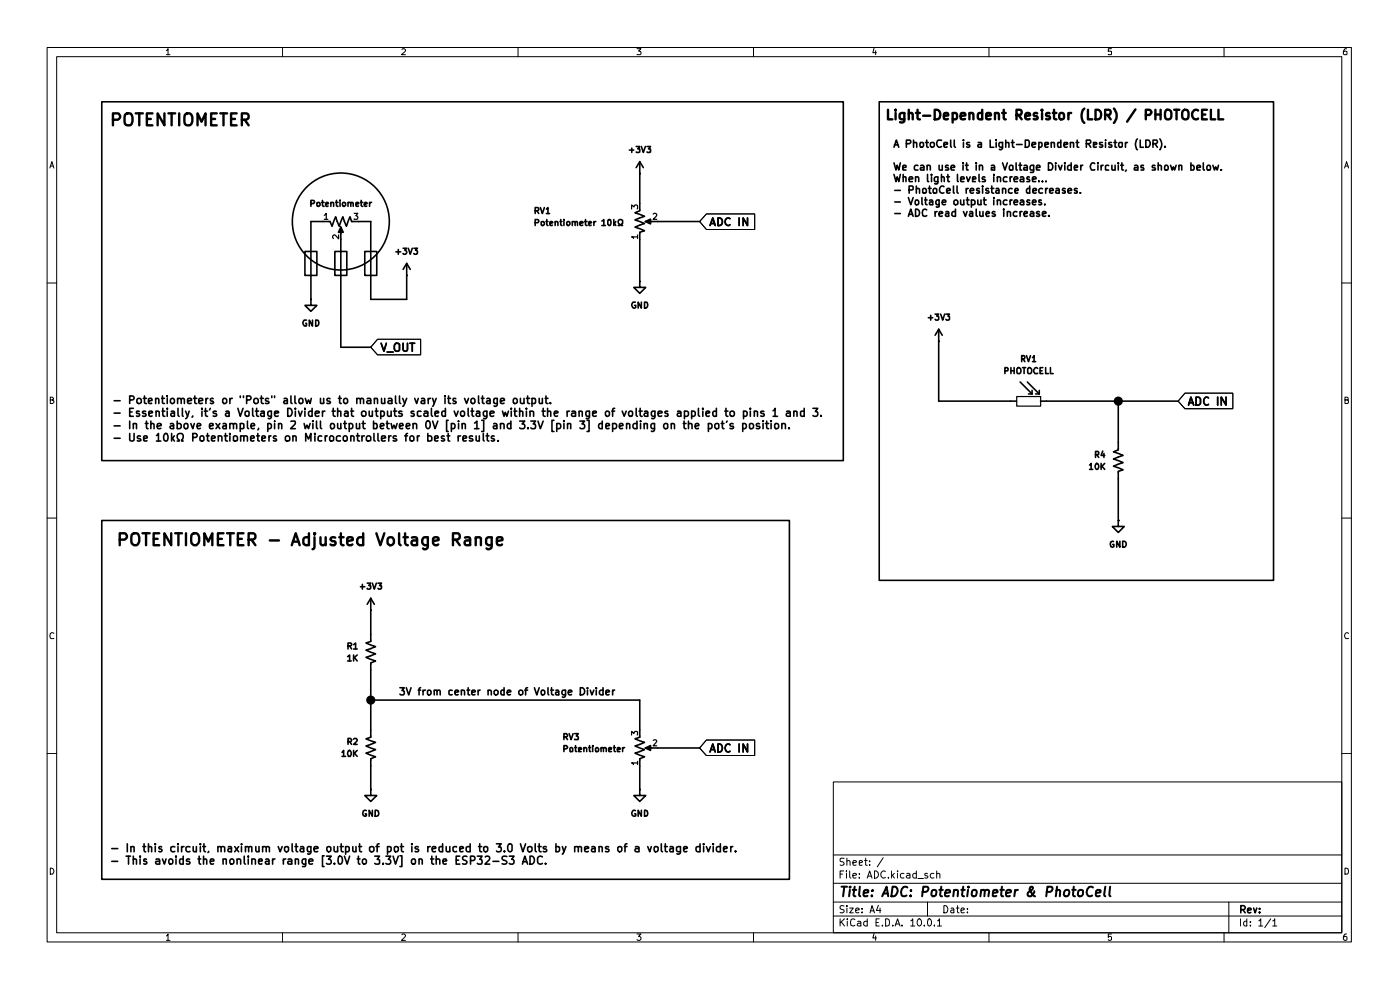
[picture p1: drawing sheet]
<svg xmlns="http://www.w3.org/2000/svg" width="297mm" height="210mm" viewBox="0 0 297 210" stroke-linecap="round" stroke-linejoin="round" font-family="sans-serif">
<g fill="none" stroke="#000" stroke-width=".21">
<path d="M10 10.1h276.7v189.7h-276.7zM12 12h272.6v185.9h-272.6zM35.3 10.8l.3-.5v1.3M35.3 11.6h.8M59.9 10.1v1.9M85.3 10.5l.1-.2h.4l.2 .5-.8 .8h.8M109.9 10.1v1.9M135.1 10.3h.9l-.5 .5 .4 .1 .1 .5-.2 .2-.7-.1M159.9 10.1v1.9M185.4 10.2l-.2 1h.7M185.8 10.8v.8M209.8 10.1v1.9"/>
<path d="M235.8 10.3h-.7v.6h.7v.6h-.7M259.7 10.1v1.9M285.7 10.3l-.5 .1-.1 .3-.1 .7 .2 .2 .5-.1v-.6l-.5-.1-.2 .3M10.6 35.6l.4-1.3 .4 1.3M10.7 35.2h.6M285.2 35.6l.5-1.3 .4 1.3M285.4 35.2h.6M149.9 45.4h10.2v3.3h-10.2l-1.5-1.7zM10 60h2M80.1 72h9.1v3.3h-9.1l-1.4-1.6zM284.6 60h2.1M10.7 84.8h.5l.1-.3-.2-.3h-.4v1.4h.5l.2-.3v-.2l-.3-.3"/>
<path d="M251.4 83.4h10.1v3.3h-10.1l-1.5-1.6zM285.3 84.8h.6l.1-.4-.7-.2v1.4h.5l.2-.1 .1-.4-.4-.3M10 109.9h2M284.6 109.9h2.1M11.4 134.4l-.2-.2-.5 .2-.1 .4 .2 .7 .6-.1M286.1 134.4a.58 .58 0 0 0-.8 .1 .58 .58 0 0 0 .1 .8l.1 .2 .6-.1M10 159.9h2M149.9 157h10.2v3.3h-10.2l-1.5-1.6zM284.6 159.9h2.1M176.8 165.9h107.8v32h-107.8zM10.7 184.1a.71 .71 0 0 1 .7 .5 .71 .71 0 0 1-.2 .8h-.5zM35.3 198.5l.3-.4v1.4"/>
<path d="M35.3 199.5h.8M59.9 197.9v1.9M85.3 198.3l.1-.2h.4l.2 .4-.8 1h.8M109.9 197.9v1.9M135.1 198.1h.9l-.5 .5h.2l.3 .3v.3l-.3 .3h-.4l-.2-.2M159.9 197.9v1.9M176.8 194.3h107.8M176.8 191.3h107.8M176.8 187.4h107.8M176.8 181.4h107.8M178.2 194.9v1.5M178.2 185.4h.5"/>
<path d="M178.5 195.6l.7 .8M179 184.7h-.8v1.6M179.1 192.2a.64 .64 0 0 0-.9 .1v.4l.7 .3 .2 .4a.6 .6 0 0 1-.9 .1M179.1 182.1a.64 .64 0 0 0-.9 .1v.4l.7 .3 .2 .4a.6 .6 0 0 1-.9 .2M179.2 194.9l-1 .8M179.6 184.7v.2M179.6 185.3v1M179.7 192.1v.2M179.7 182.7v-.1a.36 .36 0 0 1 .6 .2v.8M179.7 182v1.6M179.7 192.6v1M179.7 194.9v.2"/>
<path d="M179.7 195.4v1M180.3 192.6h.7l-.7 1h.7M180.3 184.7v1.3l.2 .3M180.9 185.8l.8-.2-.1-.3h-.4l-.3 .1 .1 .8h.6M180.9 183l.8-.1-.1-.3-.4-.1-.3 .3 .1 .7h.6M181.4 195.1a.59 .59 0 0 0-.8-.1 .59 .59 0 0 0-.2 .7l.1 .6 .4 .1 .5-.1M181.5 193.1l.8-.1-.1-.3-.4-.1-.3 .3v.6l.3 .1 .4-.1M181.9 195.5h.6l.1 .9M182.3 186.1v.2M182.3 185.3v.1M182.3 183l.7-.1-.2-.4-.5 .1v.9h.6M182.6 195.7l-.5 .1-.2 .3 .2 .3 .5-.1"/>
<path d="M182.9 193.5v.1M182.9 192.7v.2M183.4 182.5h.6M183.6 182v1.5l.4 .1M184 195.5h-.6l-.2 .7a.52 .52 0 0 0 .8 .1M184 186.3l.5-1.6 .5 1.6M184 194.9v1.5M184.1 185.8h.7M184.5 183.4v.2M184.5 182.6v.2M184.6 193.6l.4-1.5 .5 1.5M184.7 193.2h.7"/>
<path d="M185.4 198l-.2 1h.7M185.5 184.7a.77 .77 0 0 1 .9 .8 .77 .77 0 0 1-.9 .8zM185.8 198.5v1M185.8 195.7h.6M186.4 192l-.5 1.1h1M186.5 194.9h-.7v1.5h.7M186.7 192.6v1M187.2 196.3v.1M187.4 181.9l-1.3 2M187.8 184.9v-.1a.71 .71 0 0 0-.9 .7 .71 .71 0 0 0 .9 .7v-.1M187.9 194.9h.3a.89 .89 0 0 1 .3 1.4l-.6 .1zM188.5 186.1v.2"/>
<path d="M189.1 184.7v1.6M189.3 185.7l.4 .6M189.4 196.3v.1M189.7 185.3l-.6 .5M189.9 196.4l.5-1.5 .5 1.5M190 196h.8M190.4 184.7v.2M190.4 185.3v1M191.3 196.3v.1M191.8 185.3a.52 .52 0 0 0-.8 .2l.2 .7h.6M192.4 185.3h.4l.2 .1v.9M193 185.6l-.5 .1-.2 .2 .2 .4 .5-.1"/>
<path d="M193.2 195.3l.4-.4v1.5M193.2 196.4h.9M194.4 185.3a.52 .52 0 0 0-.8 .2l.2 .7h.6M194.4 184.7v1.6M194.7 195.1l.3-.2a.82 .82 0 0 1 .5 .8 .82 .82 0 0 1-.5 .7 .93 .93 0 0 1-.3-1.3zM194.7 186.4h1.2M196.1 196.3v.1M196.8 185.3h-.5l-.1 .1 .1 .4 .5 .1v.3h-.6M196.8 191.3v3M196.8 195.1l.3-.2a.82 .82 0 0 1 .5 .8 .82 .82 0 0 1-.5 .7l-.3-.1v-.5zM198.1 185.3a.52 .52 0 0 0-.7 .2l.1 .7h.6M198.2 196.3v.1"/>
<path d="M198.7 185.4l.3-.1 .4 .1v.9M198.7 184.7v1.6M198.9 195.3h.2l.2-.4v1.5M198.9 196.4h.8M200.2 192.1a.77 .77 0 0 1 .9 .8 .77 .77 0 0 1-.9 .7zM201.8 192.7h.5l.1 .9M202.4 193h-.6l-.1 .3 .1 .3 .6-.1M202.9 192.6h.6M203.1 192.1v1.4l.4 .1M203.9 193.1l.7-.1v-.3l-.6-.1-.1 .3v.6l.1 .1 .6-.1M205.2 193.5v.1M205.2 192.7v.2"/>
<path d="M209.8 197.9v1.9M235.8 198.1h-.7v.7l.2-.2 .5 .2-.1 .6-.4 .1-.2-.2M259.7 197.9v1.9M260.7 191.3v6.6M263.1 194.9v1.5M264.5 195.5l-.4-.1-.3 .3v.5l.3 .2 .4-.1M264.5 194.9v1.5M265.3 196.3v.1M265.3 195.5v.2M267 195.3l.5-.4v1.5M267 196.4h.9M269.6 194.9l-1.3 1.9"/>
<path d="M270 195.3h.2l.2-.4v1.5M270 196.4h.8M285.3 184.1l.7 .2 .1 .6-.3 .5h-.5zM285.7 198.1l-.5 .1-.1 .3-.1 .7 .2 .3 .5-.2v-.6l-.5-.1-.2 .3"/>
</g>
<g fill="none" stroke="#000" stroke-width=".34">
<path d="M21.6 21.6h157.3v76.1h-157.3zM133.5 31.8h1M134 31.4v.9M135 31.1h.7l-.4 .5 .4 .1v.6h-.7M135.7 34.3v10.4l-1 .4 2 .8-2 .8 2 .7-2 .8 2 .7-1 .4v11.7h1.3l-1.3 1.2-1.2-1.2h1.2M135.7 34.3l-.7 1.3M135.7 34.3l.8 1.3M136.1 31.1l.4 1.2 .4-1.2M137.2 31.1h.8l-.4 .5 .4 .1v.6h-.8M186.5 21.6h83.7v101.5h-83.7zM189.7 31.2l.5-1.5 .5 1.5M189.7 34.5l.4 1.6 .2-1 .4 1 .3-1.6"/>
<path d="M189.7 37l.4 1.5 .2-1 .4 1 .3-1.5M189.7 30.7h.8M191.5 35.6l.7-.1v-.4h-.5l-.2 .2 .1 .8h.6M191.6 37.7l.2-.2 .4 .1v.9M191.6 37v1.5M192.3 30.5l.7-.1 .2-.2-.1-.4-.8-.1v1.5M192.9 38l.7-.1-.1-.3-.4-.1-.2 .3 .1 .7h.5M193.8 30.3l.6-.1 .1 1M193.8 29.7v1.5M194.2 37.7l.3-.2 .3 .1 .1 .9M194.2 37.5v1M194.4 39.5v1.5"/>
<path d="M194.7 35.1h-.5l-.2 .3 .1 .7h.6M195.2 30.2h.5l.2 .3v.4l-.2 .3h-.5zM195.3 35.1h.4l.3 .2v.8h-.7v-.5l.7-.1M196.3 30.2h.6M196.6 29.7v1.3l.3 .2M196.7 35.2l.2-.1h.4l.1 1M196.7 35.1v1M196.8 37v1.4l.2 .1M196.9 40h.6M197.2 39.5v1.4l.3 .1M197.4 30.3h.7l.1 .6-.2 .3h-.3l-.3-.1zM197.6 37v.2"/>
<path d="M197.6 37.5v1M199 37.5v1.3l-.3 .2-.4-.1M199 37.6l-.5-.1-.3 .3 .2 .7h.6M199.2 35.1l.1 1 .6-.1M199.7 29.8l-.6-.1a.79 .79 0 0 0-.4 1 .79 .79 0 0 0 .9 .5l.1-.1M199.7 37.7l.2-.2 .3 .1 .1 .9M199.7 37v1.5M199.9 35.1v1M200.2 30.7l.8-.1-.1-.4h-.6l-.1 .2 .1 .8h.6M200.2 39.6a.72 .72 0 0 0-1 .5 .72 .72 0 0 0 .6 .9l.4-.1M200.8 37.5h.6M201.1 37v1.4l.1 .1h.2"/>
<path d="M201.2 35.1h-.5l-.1 .2 .1 .3h.5v.5h-.6M201.7 29.7v1.3l.1 .2M201.8 35.6l.7-.1-.1-.4h-.4l-.2 .2v.8h.6M202.3 39.5v1.4l.1 .1M202.4 29.7v1.3l.3 .2M203 39.5v1.3l.3 .2M203.1 37v1.4l.2 .1M203.8 38l.8-.1-.1-.3-.5-.1-.2 .3 .1 .7h.6M204.3 34.5v.2M204.3 35.1v1M204.4 29.7v.1M204.4 30.2v1"/>
<path d="M204.8 35.1h.6M205 40v1M205.1 34.5v1.4v.2h.3M205.1 37.5l.3 1 .4-1M205.4 40l-.4 .3M205.7 30.2h-.6v.2v.2l.6 .1v.5h-.6M206.3 38l.7-.1-.2-.4-.5 .1v.9h.6M207.1 34.5v.2M207.1 35.1v1M207.5 30.2h.6l.1 1M207.7 37v1.4l.2 .1M207.8 35.2l.2-.1h.4v1"/>
<path d="M207.8 35.1v1M208.2 30.6l-.8 .2 .3 .4h.5M208.4 39.5v.1M208.4 40v1M209 37.6a.33 .33 0 0 0-.5-.1 .33 .33 0 0 0-.1 .5l.6 .1v.3v.1h-.6M210.1 29.7v1.5h.7M210.2 40h.6M210.3 35.1h.5l.2 .2v.8h-.7v-.5l.7-.1M210.4 39.5v1.3l.4 .2M210.8 37v.2M210.8 37.5v1M211.3 29.7v.1"/>
<path d="M211.3 30.2v1M211.6 37.7l.1-.1a.36 .36 0 0 1 .6 .2v.7M211.6 37.5v1M212.7 31.2h-.4l-.3-.1-.1-.6 .2-.3h.6v1.2l-.4 .3h-.3M212.7 34.5l.5 1.6 .5-1.6M212.7 40v1M213.4 30.3l.6-.1v1M213.4 29.7v1.5M213.6 37.6l-.4-.1-.3 .3 .1 .7h.6M214.2 35.2l.2-.1 .5 .1-.1 .9-.6-.1zM214.3 37.5v1M214.5 30.2h.6"/>
<path d="M214.7 37.5l-.3 .1-.1 .2M214.8 29.7v1.3l.3 .2M215.1 38l.8-.1-.1-.3-.4-.1-.3 .3 .1 .7h.6M215.6 34.5v1.4l.2 .2M215.6 30.6h1.2M216.2 35.1h.5M216.4 34.5v1.6h.3M216.5 37.6l.4-.1 .3 .3v.7h-.7v-.5l.7-.1M217.3 35.1h.4l.2 .2v.8h-.6v-.5l.6-.1M217.5 29.7h.6l.3 .4v.7l-.5 .4h-.4zM218.4 37.6l-.4-.1-.2 .3 .1 .2 .5 .1v.4h-.6M218.4 39.5v1.5"/>
<path d="M218.9 30.7l.8-.1-.1-.4h-.6l-.1 .2 .1 .8h.6M219 38l.8-.1-.1-.3-.4-.1-.3 .3 .1 .7h.6M219.3 35.1v1.2l-.2 .3h-.5M219.3 35.1h-.4l-.4 .3 .2 .7h.6M219.9 35.6l.7-.1v-.4h-.5l-.2 .2 .1 .8h.6M220.4 31.2h.4l.2-.1 .1-.6-.2-.3h-.5v1.5M220.4 38.4v.1M221.1 38.4v.1M221.7 30.7l.7-.1-.1-.4h-.6v.2v.8h.6M221.8 40v1M221.9 38.4v.1M222.2 40h-.3l-.1 .3"/>
<path d="M222.4 34.5a.84 .84 0 0 1 .9 .6 .84 .84 0 0 1-.3 1h-.6zM223 30.3l.6-.1 .1 1M223 30.2v1M223.9 34.5v.2M223.9 35.1v1M224.5 35.1l.5 1 .3-1M225 30.2h-.5l-.1 .3 .1 .7h.5M225 29.7v1.5M225.7 30.7l.8-.1-.1-.4h-.6l-.1 .2 .1 .8h.6M225.9 34.5v.2M225.9 35.1v1M227.1 30.3l.6-.1 .1 1"/>
<path d="M227.1 30.2v1M227.2 34.5v1.6h-.5l-.2-.3 .1-.6 .2-.1h.4M227.9 35.6l.7-.1-.2-.4h-.4l-.1 .8 .1 .2h.5M228.3 30.2h.6M228.5 29.7v1.5h.4M229.3 35.1v1M229.7 35.1l-.4 .3M230.5 30.5l.7-.1 .2-.2-.1-.4-.8-.1v1.5M230.9 30.5l.5 .7M232 30.7l.7-.1-.1-.4h-.6v1h.6M232.2 34.7l-.4-.2a.96 .96 0 0 0-.2 1.6l.6-.1M232.9 34.5v.2"/>
<path d="M232.9 35.1v1M233.6 35.1v1M233.8 30.2h-.5v.2v.2l.5 .1v.5h-.5M234 35.1l-.4 .3M234.5 29.7v.1M234.5 30.2v1M235.2 35.1h-.4l-.3 .1v.8l.7 .1M235.8 30.2h-.5l-.1 .2 .1 .2 .5 .1v.5h-.6M235.9 35.1l.1 1 .6-.1M236.3 30.2h.6M236.6 29.7v1.5h.3M236.6 35.1v1"/>
<path d="M237.2 34.5v.2M237.2 35.1v1M237.4 30.3h.7l-.1 .9h-.4l-.2-.1zM237.7 35.1h.6M238 34.5v1.4l.1 .2h.2M238.8 30.2v1M238.9 36.1l-.1 .2M239.2 30.2h-.3l-.1 .3M240.7 35.1h.4l.3 .2v.8h-.7v-.5l.7-.1M241.3 29.5a1.74 1.74 0 0 0 0 2.2M241.9 29.7v1.5h.7M242.6 35.1h-.5v.5h.4l.2 .2-.1 .3h-.5"/>
<path d="M243.1 29.7h.6a.84 .84 0 0 1 .3 1 .84 .84 0 0 1-.9 .5zM244.6 30.5l.8-.1 .1-.2-.1-.4-.8-.1v1.5M245 35.1h-.4l-.2 .2 .1 .3h.5v.5h-.6M245 30.5l.5 .7M245.7 35.2l.1-.1a.36 .36 0 0 1 .6 .2v.8M245.7 34.5v1.6M246 29.5a1.74 1.74 0 0 1 0 2.2M247.1 31.1v.1M247.1 35.1h.5l.1 .1 .1 .6-.2 .3h-.5zM248.3 35.1l.4 1 .2-.7 .3 .7 .3-1M250.1 35.2l.2-.1h.4v1M250.1 35.1v1"/>
<path d="M252.6 34.5v1.6h.6l.1-.3-.1-.6-.1-.1h-.5M253.9 35.6l.8-.1-.1-.4h-.4l-.3 .2 .1 .8h.6M255.3 34.5v1.4l.2 .2M256.1 35.2l.2-.1h.4v1l-.6-.1zM257.3 35.1l.3 1 .3-.7 .3 .7 .3-1M259.1 36v.1M64.7 53.3h2.5v5.1h-2.5zM66 43.2l.6-.1v-.5l-.6-.1v1.3M67.2 43h.6l.1 .5-.3 .3-.4-.2zM68.2 42.9h.5M68.4 42.5v1.1l.3 .2M69.1 43.3l.6-.1-.2-.3-.4 .2v.5l.2 .2 .3-.1"/>
<path d="M70.2 43l.4-.1 .2 .2v.7M70.2 42.9v.9M71 53.3h2.6v5.1h-2.6zM71.2 42.9h.5M71.4 42.5v1.1l.3 .2M72.1 42.5v.1M72.1 42.9v.9M72.3 48.2l.5 1.1h-1zM72.3 48.5v25.2h6.4M72.7 43l.4-.1 .2 .3v.3l-.2 .3-.5-.3zM73.8 43l.5-.1 .1 .2v.7M73.8 42.9v.9"/>
<path d="M74.4 43.1l.2-.2 .3 .2v.7M75.5 43.3l.6-.1-.2-.3-.4 .1v.7h.5M76.5 42.9h.5M76.6 42.5v1.1l.4 .2M77.3 43.3l.6-.1-.2-.3-.4 .2v.5l.2 .2 .3-.1M77.4 53.3h2.5v5.1h-2.5zM78.4 42.9v.9M78.8 42.9l-.4 .3M84 53.4h1M84.5 52.9v1M85.5 52.7h.8l-.4 .4 .4 .2v.4l-.3 .2h-.3l-.2-.1M86.3 55.9v7.6h-7.6v-16.5h-4.1l-.3-1-.8 2-.8-2-.7 2-.8-2-.8 2-.4-1h-4v17.8h1.2l-1.2 1.2-1.3-1.2h1.3"/>
<path d="M86.3 55.9l-.8 1.2M86.3 55.9l.7 1.2M86.6 52.7l.4 1.2 .5-1.2M87.8 52.7h.8l-.5 .4 .5 .2-.1 .5-.5 .1-.2-.1M113.5 47.2h.7v-.5l-.7-.1v1.2M113.5 44.7l.7-.1v-.5l-.7-.1v1.3M113.9 44.7l.4 .6M114.6 44l.5 1.3 .4-1.3M114.8 47.1h.6l.1 .5-.3 .2-.4-.1zM115.8 47h.4M115.9 44.4l.3-.4v1.3M115.9 45.3h.7"/>
<path d="M116 46.6v1.1l.2 .1M116.7 47.4l.6-.2-.2-.2-.4 .1v.7h.5M117.8 47.1l.4-.1 .2 .2v.6M117.8 47v.8M118.8 47h.4M119 46.6v1.1l.2 .1M119.6 46.6v.1M119.6 47v.8M120.3 47.1l.3-.1 .3 .2v.4l-.3 .2-.4-.2zM121.4 47.1l.4-.1 .2 .2v.6M121.4 47v.8M122 47.2l.2-.2 .3 .2v.6"/>
<path d="M123 47.4l.7-.2-.1-.1-.3-.1-.3 .2v.5l.3 .1h.3M124 47h.5M124.2 46.6v1.1l.3 .1M124.9 47.4l.6-.2-.2-.2-.4 .2v.5l.2 .1h.3M126 47v.8M126.4 47l-.4 .2M127.7 46.9l.4-.3v1.2M127.7 47.8h.7M129 46.7l.4-.1a.78 .78 0 0 1-.2 1.2l-.3-.2zM130.2 46.6v1.2M130.3 47.3l.3 .5M130.6 47l-.4 .5"/>
<path d="M131.1 47.8h.4v-.2l-.4-.4 .1-.5 .3-.1 .6 .1v.7l-.3 .2v.2h.3M136.9 47l1.1-.5v1zM137.2 47h11.2M150.6 47.8l.6-1.6 .5 1.6M150.8 47.4h.8M152.3 46.2a.81 .81 0 0 1 1 .8 .81 .81 0 0 1-1 .8zM154.9 46.4l-.1-.1a.75 .75 0 0 0-1 .7 .75 .75 0 0 0 1 .8l.1-.1M156.8 46.2v1.6M158.6 46.2v1.6l-1-1.6v1.6M189.8 40.4h1.2M189.8 42.8h1.2M189.8 45.3h1.2"/>
<path d="M192.7 41.9l.5 1.5 .5-1.5M192.7 45.9l.5-1.5 .5 1.5M192.8 45.5h.7M192.9 40.3l.7-.1 .1-.6-.2-.1h-.6v1.5M194.2 42.5l.4-.1 .2 .2v.7h-.6zM194.2 44.4a.77 .77 0 0 1 .9 .7 .77 .77 0 0 1-.9 .8zM194.4 40.1l.1-.1a.36 .36 0 0 1 .6 .2v.8M195.6 41.9v1.4l.1 .1M195.8 40h.5l.1 .1v.8h-.7zM196.2 42.4h.5M196.3 41.9v1.4l.4 .1M196.6 44.5l-.1-.1a.5 .5 0 0 0-.8 .3v1l.5 .2 .4-.2"/>
<path d="M197.2 42.5h.6l.1 .9M197.9 42.8l-.7 .1v.4h.7M198 40.1l.2-.1 .5 .1v.8h-.7zM198.4 44.9v1M198.8 44.9l-.4 .3M199.2 42.4v1.5h-.6M199.2 42.5l-.4-.1-.3 .4 .1 .5h.6M199.2 45.4l.8-.2-.1-.2-.4-.1-.3 .2 .1 .7h.6M199.9 42.9l.8-.1-.1-.3-.4-.1-.3 .3 .1 .6h.6M200.7 45h.6v.9M200.8 40.5l.8-.1-.1-.4h-.4l-.3 .2 .1 .7h.6M201.3 45.2l-.6 .1-.1 .3 .1 .3 .6-.1"/>
<path d="M202.4 42.6l.3-.2 .4 .2v.7h-.7zM202.7 45h-.6l-.2 .6a.52 .52 0 0 0 .8 .2M202.7 44.4v1.5M203.8 42.4v.9l.2 .1 .5-.1M204.4 44.9l.4 1 .3-1M204.5 42.4v1M205 42.4h.6M205.2 41.9v1.4l.4 .1M205.7 45h.6v.9M205.8 40.5l.8-.1-.1-.4h-.4l-.3 .2v.6l.3 .2 .4-.1M206.1 42.5l.4-.1 .3 .4v.5h-.7M206.1 42.4v1.5"/>
<path d="M206.3 45.2l-.5 .1-.1 .3 .1 .3 .5-.1M207.1 44.4v1.3l.2 .2M207.4 42.4v.9l.3 .1 .4-.1M207.8 40h-.5l-.1 .2 .1 .3 .5 .1v.3h-.6M207.9 44.9v.8l.2 .2 .4-.2M208.1 42.4v1M208.5 44.9v1M208.6 42.4h.6M208.8 41.9v1.4l.4 .1M209.2 45.4l.7-.2-.2-.3-.4 .1-.1 .7 .2 .2 .4-.1M209.7 40h-.4l-.2 .3 .6 .3 .1 .2-.3 .2-.4-.1M210.8 41.9v.2"/>
<path d="M210.8 42.4v1M211.1 45a.35 .35 0 0 0-.4-.1 .35 .35 0 0 0-.2 .3l.7 .4-.3 .3-.4-.1M211.3 40h.5l.1 1M211.6 42.6l.1-.1a.36 .36 0 0 1 .6 .2v.7M211.6 42.4v1M211.9 40.4h-.5l-.2 .2 .2 .4 .5-.1M212.7 40.1l.2-.1h.4l.1 1M212.9 44.4v.1M212.9 44.9v1M213.6 42.5l-.4-.1-.3 .4v.5h.7M213.7 45l.2-.1 .4 .1 .1 .9M213.7 44.9v1"/>
<path d="M214.3 42.4v1M214.7 40h-.4l-.3 .3v.6h.7M214.7 42.4l-.3 .1-.1 .3M215.1 42.9l.8-.1-.1-.3-.4-.1-.3 .3 .1 .6h.6M215.3 40.5l.7-.1-.2-.4h-.4l-.1 .8 .2 .2 .4-.1M215.7 45h-.6l-.1 .6a.52 .52 0 0 0 .7 .2M216.4 44.9v1M216.5 42.5h.6l.1 .9M216.8 44.9l-.3 .1-.1 .2M217.2 42.8h-.5l-.3 .3 .3 .3 .5-.1M217.3 45.4l.6-.2v-.2l-.5-.1-.1 .2v.6l.1 .2 .5-.1M218.4 40h-.4l-.2 .3v.6h.6"/>
<path d="M218.4 42.5l-.4-.1-.2 .3 .2 .2 .4 .1v.3h-.6M218.6 45h.6l.1 .9M219 42.9l.8-.1-.1-.3-.4-.1-.3 .3v.6l.3 .1 .4-.1M219.1 40.5l.8-.1-.1-.4h-.4l-.3 .2 .1 .7h.6M219.3 45.2l-.5 .1-.3 .3 .3 .3 .5-.1M220.5 45l-.4-.1-.2 .3 .5 .2 .2 .3-.2 .2-.5-.1M220.9 42.5h-.5v.3l.4 .1 .2 .4-.2 .1-.4-.1M221.1 40h-.4l-.3 .3 .1 .6h.6M221.1 45.4l.8-.2-.1-.2-.4-.1-.3 .2 .1 .7h.6M221.7 43.3v.1M222.5 45.7v.2M222.7 40.5l.7-.1v-.4h-.5l-.2 .2v.6l.2 .2 .5-.1"/>
<path d="M224 40h.6l.1 1M224.7 40.4h-.5l-.3 .2 .3 .4 .5-.1M226 40h-.4l-.2 .2 .2 .3 .4 .1v.3h-.6M226.6 40.5l.7-.1-.1-.4h-.4l-.2 .2 .1 .7h.5M228.5 40h-.4l-.2 .2 .2 .3 .4 .1v.3h-.6M229.2 40.9v.1M65 67.9h-.5a.66 .66 0 0 0-.2 .8 .66 .66 0 0 0 .7 .4v-.5h-.1M66.3 67.9v1.3l-.7-1.3v1.3M67 67.9a.65 .65 0 0 1 .7 .5 .65 .65 0 0 1-.5 .8h-.2zM80.9 72.8l.5 1.7 .6-1.7M82.1 74.7h1.3M83.7 73.1a.6 .6 0 0 1 1.1 0v1.2a.6 .6 0 0 1-.7 .2 .6 .6 0 0 1-.4-.6z"/>
<path d="M85.5 72.8v1.4l.4 .3 .4-.1 .1-.2v-1.4M87 72.8h1M87.5 72.8v1.7M134.8 64.1h-.5a.66 .66 0 0 0-.3 .8 .66 .66 0 0 0 .8 .4l.1-.5h-.3M136.1 64.1v1.3l-.7-1.3v1.3M136.7 64.1a.65 .65 0 0 1 .7 .5 .65 .65 0 0 1-.4 .8h-.3zM196.9 67.4h1M197.4 66.9v1M198.4 66.6h.7l-.4 .5 .4 .1v.5l-.1 .2h-.5l-.1-.2M199.1 69.8l-.7 1.3M199.1 69.8l.8 1.3M199.1 69.8v15.3h16.5"/>
<path d="M199.6 66.6l.4 1.3 .4-1.3M200.7 66.6h.7l-.3 .5 .3 .1v.5l-.1 .2h-.5l-.1-.2M213.2 78.7h.6v-.6l-.6-.1v1.2M214.5 78v1.2M214.5 78.7h.6M215.1 78v1.2M216 78h.2a.77 .77 0 0 1 .1 1.2h-.4l-.2-.1v-.9zM216.7 76.1h.6v-.6l-.6-.1v1.3M216.9 78h.7M217 76.1l.4 .6M217.3 78v1.2M217.8 75.4l.4 1.3 .4-1.3"/>
<path d="M218.3 78h.2a.77 .77 0 0 1 .1 1.2h-.4l-.2-.1v-.9zM219 75.9l.4-.5v1.3M219 76.7h.7M220.1 78.1a.57 .57 0 0 0-.8 .1 .57 .57 0 0 0 .1 .8l.1 .2h.6M220.6 78.7h.5M221.2 78h-.6v1.2h.6M221.8 78v1.2h.6M222.8 78v1.2h.6M24.2 85h1.3M24.2 87.6h1.3M24.2 90.3h1.3M24.2 93h1.3"/>
<path d="M27.5 84.8h.8l.1-.3v-.3l-.3-.2h-.6v1.6M27.5 91.9v1.4l.4 .3 .5-.1v-.2v-1.4M27.5 87.4h.5M27.5 89.3v1.6M28.3 86.6h-.8v1.7h.8M28.3 90l.2-.2 .5 .1v1M28.3 89.8v1.1M29.1 84.7l.3-.2 .4 .1 .2 .2v.5a.54 .54 0 0 1-1 0zM29.5 87.3h-.5v.3l.5 .2 .1 .2-.2 .3-.4-.1M29.8 92.5h-.4l-.3 .3 .3 .2 .4 .1 .1 .3-.3 .2-.5-.1M30.4 84.5h.7M30.5 93l.7-.1-.1-.4h-.5l-.1 .9 .2 .2 .5-.1"/>
<path d="M30.6 84v1.4l.5 .2M30.8 89.8h.6M30.9 87.3l-.4-.1-.3 .2 .1 .2 .6 .2v.4h-.7M31.1 89.3v1.4l.3 .2M31.5 85.1l.8-.2-.2-.4-.5 .1-.1 .8 .2 .2 .5-.1M31.6 87.7l.7-.2-.1-.3-.6 .2v.7l.2 .2 .5-.1M32 90l.2-.2 .4 .1 .1 1M32 89.3v1.6M33 84.7l.1-.1a.36 .36 0 0 1 .6 .2v.8M33 84.5v1.1M33.1 87.4l.2-.2 .5 .2v.9M33.1 87.2v1.1"/>
<path d="M33.2 92.4l.4-.5v1.7M33.2 93.6h.9M33.4 90.4l.8-.1-.1-.4-.5-.1-.2 .3v.7h.7M34.3 84.5h.6M34.4 87.2h.6M34.5 84v1.4l.4 .2M34.5 86.6v1.5l.5 .2M34.9 92.1l.4-.2a1.08 1.08 0 0 1 0 1.7l-.3-.1a1.11 1.11 0 0 1-.1-1.4zM35.5 84v.2M35.5 86.6v.2M35.5 84.5v1.1M35.5 87.2v1.1"/>
<path d="M36.2 89.9h.5l.1 1M36.2 84.7l.3-.2 .3 .1 .2 .2v.5a.47 .47 0 0 1-.4 .3 .47 .47 0 0 1-.4-.3zM36.3 87.3l.4-.1 .3 .2v.9M36.4 91.9v1.7M36.6 93l.4 .6M36.8 90.3l-.7 .2 .2 .4 .5-.1M37 87.5l-.5 .1a.35 .35 0 0 0-.3 .4 .35 .35 0 0 0 .3 .3l.5-.1M37 92.5l-.6 .6M37.6 89.9l.5-.1 .3 .4-.1 .6h-.7M37.6 93.6h.4v-.3l-.2-.1a.78 .78 0 0 1 0-1.2 .67 .67 0 0 1 1.1 .4 .81 .81 0 0 1-.4 .9v.3h.4M37.6 89.3v1.6M37.7 84.7l.2-.2 .5 .1v1"/>
<path d="M37.7 84.5v1.1M37.8 86.6v1.5l.2 .2M38.4 84.8a.35 .35 0 0 1 .4-.3 .35 .35 0 0 1 .3 .3v.8M38.7 86.6v1.6l.2 .1M39.4 87.2l.4 1.1M39.8 85.1l.8-.2v-.3l-.6-.1-.2 .3v.6l.2 .2 .6-.1M40.1 87.2l-.3 1.1-.4 .5M40.5 89.8l.4 1.1 .3-1.1M40.9 88.2l-.2 .3M40.9 92.8l.8-.1 .1-.2-.1-.4-.2-.2h-.6v1.7M41.1 84.5h.6M41.3 84v1.4l.4 .2"/>
<path d="M41.8 90.4l.8-.1-.1-.4-.5-.1-.2 .3 .1 .7h.6M42.2 85.1l.8-.2-.1-.3-.5-.1-.2 .3v.6l.2 .2 .5-.1M42.5 92.6l.3-.1 .4 .1v.9h-.7zM42.8 86.6v.2M42.8 87.2v1.1M43.3 87.2h.7M43.6 86.6v1.5l.4 .2M43.7 84.5v1.1M43.8 92.5h.6M44 91.9v1.5l.4 .2M44.1 84.5l-.4 .3M44.4 90.4l.8-.1v-.4l-.5-.1-.3 .3 .1 .7h.7"/>
<path d="M44.6 86.6l-.2 .4M44.9 93l.7-.1v-.4h-.5l-.2 .2v.7l.2 .2 .5-.1M45.2 84.6l-.3-.1-.3 .3 .3 .3h.2l.2 .3-.2 .2-.5-.1M45.8 89.8l.9 1.1M45.9 87.3l-.4-.1-.3 .2 .1 .2 .6 .2v.4h-.7M46.3 92.6l.3-.1h.4l.1 1.1M46.3 92.5v1.1M46.7 89.8l-.9 1.1M47.3 84.7l.2-.2 .5 .2 .1 .6-.2 .2-.4 .1-.3-.3zM47.3 89.9h.6l.1 1M47.6 92.5h.7M47.8 91.9v1.5l.5 .2"/>
<path d="M47.9 87.3l.5-.1 .2 .2v.9M48 90.3h-.6l-.2 .2 .2 .4 .6-.1M48.6 87.5l-.5 .1a.35 .35 0 0 0-.3 .4 .35 .35 0 0 0 .3 .3l.5-.1M48.8 90l.2-.2 .4 .1 .1 1M48.8 91.9v.2M48.8 84.5v1.1M48.8 89.8v1.1M48.8 92.5v1.1M49.3 84.5l-.4 .1-.1 .2M49.5 90.1l.2-.3 .4 .1 .1 1M49.5 92.6l.3-.1 .5 .1v.9h-.8zM50.5 86.6l.5 1.7 .6-1.7"/>
<path d="M51 89.9l.5-.1 .2 .2v.8l-.2 .1-.5-.1M51 84v.3M51 89.8v1.7M51.1 92.6l.2-.1h.4v1.1M51.1 92.5v1.1M51.6 84v.3M51.7 92.7l.3-.2h.4l.1 1.1M52 87.5a.52 .52 0 0 1 .8-.1v.7l-.2 .2-.5-.2zM52.3 84.8h.8l.2-.3-.1-.3-.3-.2h-.6v1.6M52.5 89.3v1.4l.2 .2M53.2 93l.7-.1-.1-.4h-.5l-.1 .9 .2 .2 .4-.1M53.3 90.4l.7-.1-.2-.5-.5 .1v.8l.2 .2 .4-.1"/>
<path d="M53.6 86.6v1.5l.2 .2M53.9 84.7l.3-.2 .4 .1 .2 .2v.5a.54 .54 0 0 1-1 0zM54.2 87.2h.7M54.4 86.6v1.5l.5 .2M54.4 92.5h.6M54.7 91.9v1.5l.3 .2M54.9 90.8l-.2 .4M55.2 84.5h.7M55.4 87.3h.6v1M55.5 84v1.4l.4 .2M55.5 93l.8-.1-.1-.4h-.4l-.3 .2v.7l.3 .2 .4-.1M56 87.5l-.5 .1a.35 .35 0 0 0-.2 .4 .35 .35 0 0 0 .2 .3l.5-.1"/>
<path d="M56.8 89.9l.4-.1 .4 .4-.2 .6h-.6M56.8 89.8v1.7M57 84.6l-.4-.1-.3 .3 .1 .2 .6 .2 .1 .2-.3 .2-.5-.1M57.1 92.5v1.1M57.5 92.5h-.4v.3M57.6 87.2v1.3l-.4 .3-.3-.1M57.6 87.3a.52 .52 0 0 0-.8 .2v.5l.2 .2h.6M57.7 84v.3M58.3 87.7l.8-.2-.1-.2-.5-.1-.2 .2v.8h.7M58.3 89.3v.1M58.3 84v.3M58.3 89.8v1.1"/>
<path d="M58.6 92.5a.33 .33 0 0 0-.5 0 .33 .33 0 0 0 0 .5l.5 .1 .1 .3-.3 .2-.4-.1M59.1 90l.1-.1a.36 .36 0 0 1 .6 .2v.8M59.1 89.8v1.1M60.3 84.6h.6l.1 1M60.6 92.6l.3-.1 .5 .1v.9h-.8zM61 84.9l-.6 .1-.2 .3 .2 .3 .6-.1M61 86.6a.85 .85 0 0 1 1 .9 .85 .85 0 0 1-1 .8zM61.7 84v1.4l.3 .2M61.7 89.4l.9-.1 .1 .4-1.1 1.2h1.1M62.1 92.6l.1-.1a.36 .36 0 0 1 .6 .2v.9M62.1 92.5v1.1M62.6 84v1.4l.2 .2"/>
<path d="M62.7 86.6v.2M62.7 87.2v1.1M63.3 87.2l.4 1.1 .4-1.1M63.5 84.7l.2-.2 .5 .2 .1 .6-.2 .2-.4 .1-.3-.3zM64.5 89.8l.3 1.1 .3-.7 .3 .7 .4-1.1M64.7 86.6v.2M64.7 87.2v1.1M64.8 84.5l.3 1.1 .3-.8 .4 .8 .2-1.1M64.9 93.6v-1.7l.5 1.2 .6-1.2v1.7M66.2 87.3a.52 .52 0 0 0-.8 .2v.5l.2 .2h.6M66.2 86.6v1.7M66.4 89.3v.1"/>
<path d="M66.4 89.8v1.1M66.8 91.9v.2M66.8 92.5v1.1M66.9 87.7l.8-.2-.1-.2-.5-.1-.2 .2 .1 .8h.6M67.1 89.3v1.4l.3 .2M68 84.5v1l.4 .1 .3-.2M68 89.3v1.4l.2 .2M68.2 92.5h-.4l-.3 .3 .1 .7h.6M68.4 87.2v1.1M68.7 84.5v1.1M68.9 87.2l-.5 .3M69 92.5v1.1"/>
<path d="M69.4 92.5h-.3l-.1 .3M70 84.6l-.4-.1-.3 .3 .1 .2 .6 .2 .1 .2-.3 .2-.5-.1M70 92.6l.2-.1 .5 .1v.9h-.7zM70.4 87.2h.7M70.7 86.6v1.5l.4 .2M71.6 87.4l.3-.2 .4 .1v1M71.6 89.8l.1 1 .4 .1 .2-.1M71.6 86.6v1.7M71.8 84.5h.6M72.1 84v1.4l.3 .2M72.2 92.5h-.5l-.3 .3 .1 .7h.7M72.3 89.8v1.1"/>
<path d="M72.9 92.6l.3-.1 .4 .1v.9h-.7zM72.9 89.8h.6M73 84.7l.2-.2 .4 .1 .1 .2v.5a.47 .47 0 0 1-.4 .3 .47 .47 0 0 1-.4-.3zM73.2 87.3l.4-.1 .2 .2v.9M73.2 89.3v1.4l.3 .2M73.8 87.5l-.5 .1a.35 .35 0 0 0-.2 .4 .35 .35 0 0 0 .2 .3l.5-.1M74.1 89.9l.4-.1 .3 .4-.1 .6h-.6M74.1 89.8v1.7M74.4 92.6l.2-.1h.4l.1 1.1M74.4 87.2h.6M74.4 92.5v1.1M74.6 86.6v1.5l.4 .2"/>
<path d="M75.6 89.8v1l.4 .1 .3-.1M75.6 92.5h.7M75.7 84.7l.2-.2 .5 .1 .1 1M75.7 84.5v1.1M75.9 91.9v1.5l.4 .2M76.3 89.8v1.1M76.5 84.8l.1-.3 .4 .1 .1 1M76.7 87.5a.54 .54 0 0 1 .9 0v.5l-.3 .3-.5-.2zM76.8 89.8h.7M76.8 92.5v1.1M77 89.3v1.4l.5 .2M77.3 92.5h-.3l-.2 .3"/>
<path d="M77.8 92.6l.3-.1 .5 .1v.9h-.8zM77.9 84.6h.7l.1 1M78.3 87.2l.1 1 .4 .1 .2-.2M78.7 84.9l-.6 .1-.3 .3 .3 .3 .6-.1M79 87.2v1.1M79.2 89.9l.6-.1 .2 .4-.1 .6h-.7M79.2 89.3v1.6M79.3 91.9v1.5l.3 .2M79.4 84.7l.3-.2 .3 .1 .1 1M79.4 84.5v1.1M79.6 87.2h.6M79.8 86.6v1.5l.4 .2"/>
<path d="M80.2 91.9v1.5l.2 .2M80.7 90.4l.7-.1v-.4l-.5-.1-.2 .3 .1 .7h.6M80.8 87.3a.52 .52 0 0 1 .7 .2v.5l-.1 .2h-.6M80.8 87.2v1.6M80.9 84.5v1l.5 .1 .2-.2M80.9 93l.9-.1-.1-.4h-.5l-.3 .2v.7l.3 .2 .5-.1M81.6 84.5v1.1M82 89.8h.5M82.1 89.3v1.4l.4 .2M82.2 87.2l.1 1 .4 .1 .3-.2M82.4 84.6h.7v1M82.5 92.5v1.1"/>
<path d="M83 89.8l.2 1.1 .4-.7 .3 .7 .3-1.1M83 92.5h-.4l-.1 .3M83 87.2v1.1M83.1 84.9l-.6 .1-.2 .3 .2 .3 .6-.1M83.5 87.2h.7M83.7 86.6v1.5l.5 .2M83.9 84v1.4l.3 .2M84.1 92.5h-.4l-.3 .3 .1 .2 .6 .1 .1 .3-.3 .2-.5-.1M84.8 84v1.4l.2 .2M84.8 90.4l.7-.1-.2-.5-.5 .1v.8l.2 .2 .4-.1M85.3 87.3l-.5-.1-.2 .2 .1 .2 .6 .2v.4h-.7M85.4 84.5l.5 1.1"/>
<path d="M85.9 92.5h.5M86.2 90.4l.8-.1-.1-.4-.5-.1-.2 .3 .1 .7h.6M86.3 84.5l-.6 1.5-.3 .2M86.4 91.9l-.3 .3v1.4M87 92.6l.3-.1 .4 .1v.9h-.7zM87.6 90l.3-.2 .4 .1 .1 1M87.6 89.8v1.1M87.8 87.3l-.3-.1-.3 .2 .1 .2 .5 .2v.4h-.6M88 84.5l.4 1.1 .3-1.1M88.6 92.5v1.1M89 92.5h-.4v.3M89.3 87.3l-.5-.1-.2 .2v.7l.2 .2 .5-.1"/>
<path d="M89.4 84.6h.6l.1 1M90 87.3l.5-.1 .3 .2v.9M90.1 84.9l-.5 .1-.3 .3 .3 .3 .5-.1M90.5 89.4l.5-.1a1 1 0 0 1-.2 1.6l-.3-.1-.2-.5zM90.8 87.5l-.6 .1a.35 .35 0 0 0-.3 .4 .35 .35 0 0 0 .3 .3l.6-.1M90.8 92.5h.5l.3 .3-.1 .7h-.7M90.8 91.9v1.7M90.8 84.5v1.1M91.4 84.5l-.4 .1-.2 .2M91.5 86.6v1.5l.3 .2M91.8 89.3l.5 1.6 .6-1.6M91.8 84.5l.3 1.1"/>
<path d="M92.2 93l.8-.1-.2-.4h-.5l-.1 .9 .3 .2 .4-.1M92.3 87.7l.7-.2-.1-.3-.6 .2v.7l.2 .2 .5-.1M92.5 84.5l-.7 1.7M94.2 92.5a.33 .33 0 0 0-.4 0 .33 .33 0 0 0-.1 .5l.5 .1 .1 .3-.2 .2-.5-.1M94.4 84v.2M94.4 84.5v1.1M94.5 87.3l-.5-.1-.3 .3 .1 .6 .2 .2 .5-.1M94.5 86.6v1.7M94.8 92.5h.6M95 84.5h.6M95.1 89.2h-.4v2.3h.4M95.1 91.9v1.6l.3 .1"/>
<path d="M95.2 84v1.4l.4 .2M95.8 89.9l.4-.1 .3 .4-.1 .6h-.6M95.8 89.8v1.7M96.4 87.2l.4 1.1 .4-1.1M96.7 84.6l-.4-.1-.2 .3 .2 .3 .4 .1 .1 .2-.3 .2-.4-.1M97.2 92.5v1.1M97.3 89.3v.1M97.3 89.8v1.1M97.7 87.5l.3-.3h.3l.3 .3v.5l-.3 .3-.5-.2zM97.7 92.5h-.3l-.2 .3M98 90l.1-.1a.36 .36 0 0 1 .6 .2v.8M98 89.8v1.1"/>
<path d="M98.2 93l.8-.1-.1-.4h-.5l-.2 .2v.7l.2 .2 .5-.1M98.6 84.5l.4 1.1 .4-1.1M99.3 86.6v1.5l.2 .2M99.9 87.2h.6M100 84.7l.2-.2 .5 .2 .1 .6-.3 .3-.6-.3zM100.2 86.6v1.5l.3 .2M100.2 92.5h-.4l-.2 .3 .2 .2 .4 .1 .1 .3-.2 .2-.5-.1M100.7 89.7l.5-.4v1.6M100.7 90.9h.9M101 92.5v.9l.3 .2 .4-.1M101.1 87.3l.5-.1 .2 .2v.9M101.5 84v1.4l.2 .2"/>
<path d="M101.7 92.5v1.1M101.8 87.5l-.5 .1a.35 .35 0 0 0-.3 .4 .35 .35 0 0 0 .3 .3l.5-.1M102.1 84.5h.6M102.2 89.2h.4v2.3h-.4M102.4 84v1.4l.3 .2M102.5 91.9v1.5l.2 .2M103.1 92.5h.6M103.3 84.6h.6l.1 1M103.3 87.2v1.3l-.3 .3-.4-.1M103.3 87.3l-.5-.1-.3 .3 .1 .6 .2 .2 .5-.1M103.4 91.9v1.5l.3 .2M104 84.9l-.5 .1-.3 .3 .3 .3 .5-.1"/>
<path d="M104 87.7l.8-.2-.1-.2-.5-.1-.2 .2 .1 .8h.6M104.7 89.9h.6l.1 1M104.8 92.5h-.3l-.3 .3 .3 .2h.2l.2 .4-.2 .2-.5-.1M105.4 90.3h-.6l-.2 .2 .2 .4 .6-.1M105.5 84.5v1.4l-.3 .3-.4-.1M105.5 84.6l-.5-.1-.3 .3 .1 .7h.7M105.7 93.5v.1M106.2 85.1l.8-.2-.1-.3-.5-.1-.2 .3v.6l.2 .2 .5-.1M106.2 90l.2-.2 .4 .1 .1 1M106.2 89.8v1.1M106.6 87.2l.3 1.1 .3-.8 .3 .8 .4-1.1M108.4 89.9l-.5-.1-.3 .4 .2 .6h.6"/>
<path d="M108.4 89.3v1.6M108.5 86.6v.2M108.5 87.2v1.1M109 84.7l.1-.2 .5 .2 .1 .6-.1 .2-.5 .1-.2-.3zM109.1 87.2h.5M109.2 86.6v1.5l.4 .2M110.2 87.4l.2-.2 .5 .2v.9M110.2 89.3h1.1l-.6 .6 .6 .2v.7l-.3 .1h-.5l-.3-.1M110.2 86.6v1.7M110.4 84.5v.9l.3 .2 .5-.2M111.2 84.5v1.1M111.7 86.6v.2"/>
<path d="M111.7 84.5h.7M111.7 87.2v1.1M111.9 84v1.4l.5 .2M112 90.8v.1M112.4 87.4l.3-.2 .5 .2v.9M112.4 87.2v1.1M112.6 89.3h1l-.5 .6 .4 .1v.8l-.6 .1-.3-.1M112.9 84.6l.5-.1 .2 .3-.1 .7h-.6M112.9 84.5v1.7M114.1 89.3l.5 1.6 .6-1.6M114.4 84.5v.9l.2 .2 .5-.2M115 87.2h.7"/>
<path d="M115.1 84.5v1.1M115.2 86.6v1.5l.5 .2M115.7 84.5h.5M115.8 84v1.4l.4 .2M116.2 87.4l.2-.2 .4 .2v.9M116.2 86.6v1.7M116.8 85.4v.2M117.5 89.2h-.4v2.3h.4M117.6 87.7l.8-.2-.1-.2-.4-.1-.3 .2 .1 .8h.6M118.1 89.9l.5-.1 .4 .4-.2 .6h-.7M118.1 89.8v1.7M119.6 89.3v.1"/>
<path d="M119.6 89.8v1.1M120.3 87.2v1.1M120.4 90l.2-.2 .5 .1v1M120.4 89.8v1.1M120.8 87.2l-.5 .3M121.3 87.3l.5-.1 .3 .2v.9M122.1 87.5l-.6 .1a.35 .35 0 0 0-.3 .4 .35 .35 0 0 0 .3 .3l.6-.1M122.9 87.4l.2-.2 .4 .2v.9M122.9 87.2v1.1M123 89.3h1l-.6 .6 .6 .2v.7l-.3 .1-.7-.1M124.5 89.2h.5v2.3h-.5M125.1 87.2v1.3l-.4 .3-.3-.1"/>
<path d="M125.1 87.3l-.6-.1-.2 .3 .1 .7h.7M125.7 87.7l.8-.2v-.2l-.5-.1-.3 .2 .1 .8h.7M127.8 89.9l-.5-.1-.3 .4 .2 .6h.6M127.8 89.3v1.6M128.5 90.4l.8-.1-.1-.4-.5-.1-.2 .3 .1 .7h.6M128.7 87.2l.6 .3v.5l-.4 .3h-.2l-.3-.3v-.5zM129.8 87.2h.6M130 89.9l.5-.1 .3 .4-.2 .6h-.6M130 89.8v1.7M130.4 86.6l-.4 .3v1.4M131.4 90.4l.8-.1-.1-.4-.4-.1-.3 .3 .1 .7h.6M132 87.2l.4 1.1 .4-1.1"/>
<path d="M132.9 90l.2-.2 .4 .1 .1 1M132.9 89.8v1.1M133.5 87.3h.6v.9l-.4 .1-.3-.2-.1-.6zM135 86.6v1.5l.2 .2M135.1 89.9l-.5-.1-.3 .4 .2 .6h.6M135.1 89.3v1.6M135.6 87.2h.6M135.8 86.6v1.5l.4 .2M135.9 89.3v.1M135.9 89.8v1.1M136.7 90l.2-.2 .4 .1v1M136.7 89.8v1.1"/>
<path d="M136.7 87.3l.5-.1 .2 .2v.9M137.4 87.5l-.5 .1a.35 .35 0 0 0-.3 .4 .35 .35 0 0 0 .3 .3l.5-.1M138.9 89.8v1.4l-.4 .3-.3-.1M138.9 89.9l-.5-.1-.3 .4 .2 .6h.6M138.9 87.2v1.3l-.3 .3-.3-.1M138.9 87.3l-.5-.1-.2 .3v.5l.2 .3 .5-.1M139.6 87.7l.9-.2-.1-.2-.5-.1-.3 .2 .1 .8h.7M140.9 90l.2-.2 .5 .2v.8l-.5 .1-.2-.1zM141.6 87.3l-.3-.1-.2 .2v.2l.5 .2v.4h-.5M142.4 90l.1-.1a.36 .36 0 0 1 .6 .2v.8M142.4 89.8v1.1M143.8 87.3l.4-.1 .2 .2v.9"/>
<path d="M144.4 87.5l-.6 .1-.1 .3 .1 .4 .6-.1M144.9 89.8h.6M145.1 89.3v1.4l.4 .2M145.2 87.3a.6 .6 0 0 1 .8 .2v.5l-.1 .2h-.7M145.2 87.2v1.6M146 90l.3-.2 .4 .1 .1 1M146 89.3v1.6M146.7 87.3a.52 .52 0 0 1 .8 .2v.5l-.2 .2h-.6M146.7 87.2v1.6M147.5 90.4l.8-.1-.2-.5-.5 .1-.1 .8 .2 .2 .5-.1M148.2 86.6v1.5l.2 .2M149.1 86.6v.2"/>
<path d="M149.1 87.2v1.1M149.8 87.7l.7-.2-.1-.3-.6 .2v.7l.2 .2 .5-.1M150.3 89.9l.4-.1 .3 .4-.1 .6h-.6M150.3 89.8v1.7M151.8 89.9l.4-.1 .3 .2-.1 .8-.4 .1-.3-.1-.1-.6zM152 87.3l-.5-.1-.3 .3v.5l.3 .3 .5-.1M152 86.6v1.7M153 89.8h.6M153.2 89.3v1.4l.4 .2M153.8 87.2h.6M154 86.6v1.5l.4 .2M154.3 89.3l-.2 .3"/>
<path d="M154.9 87.5a.54 .54 0 0 1 .9 0v.5l-.4 .3-.5-.2zM155.5 89.9l-.4-.1-.2 .3v.2l.6 .1v.4h-.6M157.6 89.9l.4-.1 .3 .4-.1 .6h-.6M157.6 89.8v1.7M157.7 87.3a.52 .52 0 0 1 .8 .2l-.1 .6-.2 .2-.5-.1M157.7 87.2v1.6M159 90l.3-.2 .5 .2 .1 .6-.2 .2-.4 .1-.3-.1zM159.2 86.6v.2M159.2 87.2v1.1M160 87.4l.2-.2 .5 .2v.9M160 87.2v1.1M161.1 89.9l-.4-.1-.3 .3 .3 .3h.4v.4h-.7"/>
<path d="M161.9 89.3v.1M161.9 89.8v1.1M162.1 87.3l-.5-.1-.2 .2 .1 .2 .6 .2v.4h-.7M162.4 89.8h.7M162.6 89.3v1.4l.5 .2M163.6 89.3v.1M163.6 89.8v1.1M164 87.1l.4-.5v1.7M164 88.3h.9M165.9 90l.2-.2 .4 .1 .1 1M165.9 89.8v1.1M166.9 87.3l.5-.1 .2 .2v.9"/>
<path d="M167.4 90.8v.1M167.6 87.5l-.6 .1a.35 .35 0 0 0-.2 .4 .35 .35 0 0 0 .2 .3l.6-.1M168.4 87.4l.3-.2 .4 .2v.9M168.4 87.2v1.1M170.6 87.3l-.5-.1-.3 .2v.7l.3 .2 .5-.1M170.6 86.6v1.7M172.5 86.6h1l-.5 .7 .4 .1 .1 .1-.1 .6-.3 .2-.6-.2M174.2 88.1v.2M216.4 81l2.5 2.6M217.9 81l2.6 2.6M218.2 83.6h.7M218.9 82.8v.8"/>
<path d="M219.7 83.6h.8M220.5 82.8v.8M220.7 85.1h29.2M231.1 98.6l.4-.3v1.3M231.1 99.6h.7M232.4 96.4h.7v-.5l-.2-.1h-.5v1.2M232.5 98.4a.6 .6 0 0 1 .7 .5 .6 .6 0 0 1-.5 .7l-.4-.5zM232.7 96.4l.4 .6M233.6 98.3v1.3M233.8 98.9l.6 .7M233.9 95.7l-.3 .9h.8M234.2 96.2v.8"/>
<path d="M234.4 98.3l-.8 .8M237.2 85.1v10.3l-1 .4 2.1 .8-2.1 .8 2.1 .7-2.1 .8 2.1 .8-1.1 .3v11.7h1.3l-1.3 1.2-1.2-1.2h1.2M252.1 85.9l.5-1.7 .6 1.7M252.3 85.4h.8M253.7 84.2l.7 .1 .3 .4v.8l-.5 .4h-.5zM256.4 84.4a.77 .77 0 0 0-1 .3 .77 .77 0 0 0 .1 1 .52 .52 0 0 0 .9 .1M258.3 84.2v1.7M260.1 84.2v1.7l-1-1.7v1.7M21.6 110.4h145.9v76.1h-145.9zM236.2 114.9a.61 .61 0 0 0-.7 .3 .61 .61 0 0 0 .1 .7l.4 .2 .2-.1 .1-.5h-.2M237.6 114.8v1.3l-.7-1.3v1.3M238.2 114.8a.65 .65 0 0 1 .7 .6 .65 .65 0 0 1-.7 .7z"/>
<path d="M73.7 139.3l.5-.4v1.3M73.8 137h.6l.2-.4-.2-.2h-.6v1.3M74.2 137l.4 .7M75 136.7l.4-.3v1.3M75 138.9v1.3M75 137.7h.8M75.2 139.4l.6 .8M75.8 138.9l-.8 .7M76.5 124.5h.9M76.9 124v1M77.9 123.7h.8l-.5 .5h.4v.7l-.5 .1-.2-.2M78.7 126.9v9.2l-1.1 .3 2.1 .8-2.1 .7 2.1 .8-2.1 .7 2.1 .8-1 .4v15.8l-1.1 .3 2.1 .8-2.1 .7 2.1 .8-2.1 .8 2.1 .7-1 .5v7.7h1.2l-1.2 1.3-1.3-1.3h1.3"/>
<path d="M78.7 126.9l-.8 1.3M78.7 126.9l.7 1.3M79 123.7l.4 1.3 .4-1.3M80.2 123.7h.7l-.4 .5h.4v.7l-.6 .1-.1-.2M72.6 159.6l.3-.4v1.2M73.7 140.2h.8M73.8 157.3h.6l.2-.4-.3-.3h-.5v1.3M73.9 159.3l.2-.1a.76 .76 0 0 1 .2 1.2h-.4a.94 .94 0 0 1 0-1.1zM74.2 157.3l.4 .6M75 156.8l.2-.2h.3l.3 .3-.1 .3-.7 .7h.8M75 159.2v1.2M75.2 159.8l.6 .6"/>
<path d="M75.8 159.2l-.8 .7M78.7 148.5h57v7.9l-1 .3 2 .8-2 .7 2 .8-2 .8 2 .7-1 .5v7.7h1.3l-1.3 1.3-1.2-1.3h1.2M84.8 145.9h1l-.5 .6h.2l.3 .2-.1 .6-.6 .1-.3-.2M86.2 145.9l.5 1.5 .5-1.5M88.7 146.4h.5M89.2 145.9l-.3 .2v1.3M89.7 146.4v1M90.3 146.4l-.6 .2M90.8 146.5l.4-.1 .2 .2v.6l-.2 .2-.4-.1-.1-.1zM92.1 146.6l.2-.2 .4 .1v.9M92.1 146.4v1M92.7 146.6l.3-.2 .3 .1 .1 .9"/>
<path d="M95.9 146.5l-.4-.1-.3 .2v.6l.3 .2 .4-.1M96.5 146.9l.8-.2-.1-.2-.4-.1-.3 .2 .1 .7h.6M97.9 146.6l.1-.1a.36 .36 0 0 1 .6 .1v.8M97.9 146.4v1M99.1 146.4h.6M99.3 145.9v1.4l.4 .1M100.1 146.9l.7-.2v-.2l-.5-.1-.2 .2 .1 .7h.6M101.4 146.4v1M101.9 146.4l-.5 .2M103.5 146.6l.1-.1a.36 .36 0 0 1 .6 .1v.8M103.5 146.4v1M105 146.5a.45 .45 0 0 1 .7 .1v.6a.47 .47 0 0 1-.5 .2 .47 .47 0 0 1-.4-.2v-.6z"/>
<path d="M106.9 146.5l-.4-.1-.2 .2v.7h.6M106.9 145.9v1.5M107.6 146.9l.8-.2-.1-.2-.4-.1-.3 .2 .1 .7h.6M110.1 146.6a.47 .47 0 0 1 .4-.2 .47 .47 0 0 1 .4 .2v.6a.47 .47 0 0 1-.4 .2 .47 .47 0 0 1-.4-.2zM111.3 146.4h.6M111.9 145.9l-.4 .2v1.3M113.4 145.9l.5 1.5 .5-1.5M114.9 146.5l.4-.1 .3 .2v.6l-.3 .2-.4-.1-.1-.1zM116.2 145.9v1.3l.2 .2M116.8 146.4h.6M117 145.9v1.3l.4 .2M117.9 146.5h.5l.1 .9"/>
<path d="M118.5 146.7l-.5 .1-.1 .3 .1 .3 .5-.1M119.6 158.8l.7-.1 .1-.3-.3-.2h-.5v1.2M119.6 156.3h.6l.2-.4-.3-.3h-.5v1.3M120 146.4v1.2l-.4 .3-.3-.1M120 146.5l-.5-.1-.3 .2v.6l.3 .2 .5-.1M120 156.3l.4 .6M120.6 146.9l.7-.2-.1-.2-.4-.1-.2 .2v.7h.6M120.7 155.6l.5 1.3 .4-1.3M120.9 158.7l.2-.1 .4 .1-.1 .7-.5-.1zM121.9 155.6h.8l-.4 .5 .4 .3-.1 .5-.7-.1M121.9 158.6h.4M122.1 158.2v1.1l.2 .1"/>
<path d="M122.8 159l.6-.1-.2-.3-.4 .1v.7h.5M123.1 145.9a.78 .78 0 0 1 .9 .7 .78 .78 0 0 1-.9 .8zM123.9 158.7l.1-.1 .5 .1v.7M123.9 158.6v.8M124.6 145.9v.1M124.6 146.4v1M124.9 158.6h.4M125.1 158.2v1.1l.2 .1M125.2 146.4l.4 1 .4-1M125.7 158.2v.1M125.7 158.6v.8M126.4 158.7l.3-.1 .3 .2-.2 .6h-.4z"/>
<path d="M126.5 145.9v.1M126.5 146.4v1M127.5 158.7l.2-.1 .3 .1v.7M127.5 158.6v.8M127.9 146.5a.52 .52 0 0 0-.7 .1v.6a.52 .52 0 0 0 .7 .1M127.9 145.9v1.5M128 158.7l.3-.1 .3 .1v.7M128.5 146.9l.8-.2-.1-.2-.4-.1-.3 .2 .1 .7h.6M129.1 159l.6-.1v-.2l-.4-.1-.2 .1 .1 .7h.5M130 146.4v1M130.1 158.6h.5M130.3 158.2v1.1l.3 .1"/>
<path d="M130.4 146.4l-.4 .2M131 159l.6-.1-.2-.3-.4 .1v.7h.5M132.1 158.6v.8M132.5 158.6l-.4 .2M136.9 158.7l1.1-.5v1zM137.2 158.7h11.2M150.6 159.5l.6-1.7 .5 1.7M150.8 159h.8M152.3 157.8a.85 .85 0 0 1 1 .9 .85 .85 0 0 1-1 .8zM154.9 158a.77 .77 0 0 0-1 .2 .77 .77 0 0 0 .1 1.1 .53 .53 0 0 0 .9 0M156.8 157.8v1.7M158.6 157.8v1.7l-1-1.7v1.7"/>
<path d="M27 179v1.7M27.8 179.7h.6v1M27.8 179.6v1.1M30.3 179.6h.6M30.6 179v1.4l.3 .3M31.5 179.7l.4-.1 .3 .1v1M31.5 179v1.7M32.9 179v.2M32.9 179.6v1.1M34.3 179.7l-.4-.1-.2 .1 .2 .4 .4 .1v.4h-.6M37.1 179.7l-.5-.1-.4 .2v.5l.2 .3h.7M37.8 179v.2"/>
<path d="M37.8 179.6v1.1M38.5 179.6v1.1M39 179.6l-.4 .1-.1 .1M40.3 179.7l-.5-.1-.3 .2v.5l.1 .3h.7M41 179.6l.1 1 .4 .1 .2-.2M41.7 179.6v1.1M42.5 179v.2M42.5 179.6v1.1M43 179.6h.6M43.3 179v1.4l.3 .3M46.2 179.7h.7v1M46.2 179.6v1.1"/>
<path d="M46.9 179.7l.3-.1 .5 .1v1M48.4 179.7l.5-.1 .2 .1v1M49.1 179.9l-.5 .1a.35 .35 0 0 0-.3 .3 .35 .35 0 0 0 .3 .4l.5-.1M49.8 179.6l.8 1.1M50.6 179.6l-.8 1.1M51.2 179v.2M51.2 179.6v1.1M52.1 179.7l.4-.1 .2 .1v1M52.1 179.6v1.1M52.7 179.7l.3-.1 .4 .1v1M54.3 179.6l.1 1 .3 .1 .2-.2M54.9 179.6v1.1"/>
<path d="M55.7 179.7l.5-.1 .3 .1v1M55.7 179.6v1.1M56.5 179.7l.1-.1 .5 .1v1M59 179.6l.4 1.1 .5-1.1M60.5 179.7h.6l.1 .6-.2 .4-.5-.1-.1-.3zM62 179v1.4l.1 .3M62.6 179.6h.6M62.8 179v1.4l.4 .3M63.8 179.7l.5-.1 .1 .1v1M64.4 179.9l-.5 .1a.35 .35 0 0 0-.2 .3 .35 .35 0 0 0 .2 .4l.5-.1M66 179.6v1.2l-.4 .4-.3-.1M66 179.7l-.6-.1-.2 .2 .1 .8h.7"/>
<path d="M69.4 179.7h.7l.1 .6-.2 .3-.3 .1-.3-.2zM70.9 179.6l.1 1 .4 .1 .2-.2M71.6 179.6v1.1M72.1 179.6h.7M72.4 179v1.4l.4 .3M72.6 160.4h.7M73.3 179.7l.5-.1 .3 .2-.1 .8h-.7M73.3 179.6v1.6M74.8 179.6v.8a.37 .37 0 0 0 .4 .3 .37 .37 0 0 0 .3-.2M75.5 179.6v1.1M76.1 179.6h.6M76.3 179v1.4l.4 .3"/>
<path d="M77.7 172l-.1-.1a.61 .61 0 0 0-.7 .7 .61 .61 0 0 0 .8 .5v-.5h-.2M78.5 179.7h.7l.1 .6-.1 .3-.5 .1-.2-.2zM79 171.9v1.2l-.7-1.2v1.2M79.6 171.9a.65 .65 0 0 1 .8 .6 .65 .65 0 0 1-.8 .6zM79.8 179.6h.6M80.4 179l-.4 .2v1.5M82.2 179.7l.4-.1 .4 .2-.1 .7-.3 .2-.4-.1M82.2 179.6v1.6M83.7 179.7h.7l.1 .6-.2 .3h-.6zM84.9 179.6h.7M85.2 179v1.4l.4 .3M87.4 179v.2"/>
<path d="M87.4 179.6v1.1M88.7 179.7l-.4-.1-.2 .1v.3l.6 .2v.4h-.6M90.8 179.6v1.1M91.3 179.6l-.5 .1v.1M93.9 179.7l-.4-.1-.4 .2 .1 .7 .3 .2 .4-.1M93.9 179v1.7M94.7 179.6v1l.5 .1 .2-.2M95.4 179.6v1.1M96.9 179.7l-.5-.1-.3 .2 .1 .7 .2 .2 .5-.1M99.7 179.7l-.5-.1-.3 .2v.5l.2 .3h.6M99.7 179v1.7M101.5 179.6h.7"/>
<path d="M101.8 179v1.4l.4 .3M102.7 179.7h.7l.1 .6-.3 .4-.4-.1-.2-.3zM105.3 179h1l-.6 .7h.6v.8l-.3 .2h-.5l-.2-.2M107.9 179.2l.4-.2 .3 .3v1l-.3 .4a.91 .91 0 0 1-.4-1.5zM110.4 179l.5 1.7 .6-1.7M112 179.7h.8l.1 .6-.2 .3-.4 .1-.3-.2zM113.5 179v1.4l.3 .3M114.1 179.6h.7M114.4 179v1.4l.4 .3M115.9 179.7l-.4-.1-.3 .1 .1 .3 .6 .2v.4h-.7M117.9 179.7l.5-.1 .3 .2v.5l-.3 .4-.5-.1M117.9 179v1.7"/>
<path d="M119.3 179.6l.3 1.1M120.1 179.6l-.6 1.5-.2 .1M121.9 179.7l.5-.1 .3 .1v1M121.9 179.6v1.1M122.7 179.7l.2-.1 .5 .1v1M125.6 179.7l.4-.1 .2 .1v1M126.2 179.9l-.5 .1a.35 .35 0 0 0-.2 .3 .35 .35 0 0 0 .2 .4l.5-.1M127.1 179.7l.4-.1 .3 .1v1M127.1 179.6v1.1M129.1 179.7l-.4-.1-.3 .1 .1 .3 .6 .2v.4h-.7M131.1 179.7h.7l.1 .6-.2 .3-.3 .1-.3-.2zM132.4 179.6h.6"/>
<path d="M133 179l-.4 .2v1.5M134.8 179.7l.5-.1 .3 .1v1M134.8 172a.59 .59 0 0 0-.8 .6 .59 .59 0 0 0 .9 .5v-.5h-.3M135.6 179.9l-.6 .1a.35 .35 0 0 0-.3 .3 .35 .35 0 0 0 .3 .4l.6-.1M136.1 171.9v1.2l-.7-1.2v1.2M136.7 171.9a.64 .64 0 0 1 .7 .6 .64 .64 0 0 1-.7 .6zM137.4 179.6l.4 1.1 .4-1.1M138.9 179.7h.6l.1 .6-.2 .3-.4 .1-.1-.2zM140.3 179v1.4l.2 .3M141 179.6h.6M141.1 179v1.4l.5 .3M142.2 179.7l.4-.1 .2 .1v1"/>
<path d="M142.8 179.9l-.6 .1-.1 .3 .1 .4 .6-.1M144.4 179.6l-.1 1.4-.3 .2-.4-.1M144.4 179.7l-.6-.1-.3 .2v.5l.2 .3h.7M148.5 179.7l-.5-.1-.3 .2v.5l.1 .3h.7M148.5 179v1.7M149.3 179v.2M149.3 179.6v1.1M149.9 179.6l.4 1.1 .4-1.1M151.3 179v.2M151.3 179.6v1.1M152.8 179.7l-.5-.1-.3 .2v.5l.1 .3h.7M152.8 179v1.7"/>
<path d="M155 179.6v1.1M155.4 179.6l-.4 .2M23.7 180h1.3M23.7 182.7h1.3M26.8 181.6h.9M27.3 181.6v1.7M28.3 182.4l.1-.2 .5 .1 .1 1M28.3 181.6v1.7M29.7 181.6v.2M29.7 182.2v1.1M31.1 182.3l-.5-.1-.1 .3 .1 .2 .5 .1v.4h-.6M33.1 182.3h.7l.1 1"/>
<path d="M33.9 182.6l-.8 .1a.36 .36 0 0 0 .2 .6l.6-.1M34.5 182.2l.4 1.1 .3-1.1M36.1 182.2l.4 .1 .2 .2v.5l-.4 .3h-.2l-.3-.3v-.5zM37.3 181.6v.2M37.3 182.2v1.1M38.9 182.3l-.5-.1-.3 .3 .1 .7h.7M38.9 181.6v1.7M40.2 182.3l-.4-.1-.3 .3 .1 .2 .6 .1v.4h-.7M42 182.2h.6M42.2 181.6v1.4l.4 .3M43.2 182.4l.1-.1a.36 .36 0 0 1 .6 .2v.8M43.2 181.6v1.7"/>
<path d="M44.3 180.6l-.2 .2M44.6 182.7l.8-.1-.1-.3-.5-.1-.2 .3 .1 .7h.6M47.3 182.4l.3-.2 .4 .1v1M47.3 182.2v1.1M49 182.2l.4 .1 .2 .2v.5l-.3 .3h-.3l-.2-.3v-.5zM50.3 182.4l.2-.2 .5 .1 .1 1M50.3 182.2v1.1M51.8 181.6v1.4l.3 .3M52.7 181.6v.2M52.7 182.2v1.1M53.4 182.4l.3-.2 .4 .1 .1 1M53.4 182.2v1.1"/>
<path d="M54.9 182.7l.7-.1-.1-.4-.6 .1v.7l.2 .3 .4-.1M56.4 182.3h.6l.1 1M57.1 182.6l-.7 .1a.36 .36 0 0 0 .2 .6l.5-.1M57.8 182.2v1.1M58.3 182.2l-.3 .1-.2 .2M60.1 182.2v1.1M60.6 182.2l-.3 .1-.2 .2M61.1 182.3h.7l.1 1M61.9 182.6l-.8 .1a.36 .36 0 0 0 .2 .6l.6-.1M62.7 182.4l.2-.2 .3 .1 .1 1M62.7 182.2v1.1M64.9 182.2v1.4l-.2 .2h-.5"/>
<path d="M64.9 182.3l-.6-.1-.2 .3v.5l.2 .3 .6-.1M65.5 182.7l.9-.1-.1-.3-.5-.1-.3 .3 .1 .7h.7M66.6 180.1l.9-.2-.1-.2-.5-.1-.3 .1 .1 .9h.7M68.7 181.5h-.3v2.3h.3M69.3 181.6h1l-.6 .7 .5 .2v.6l-.3 .2-.6-.2M71 183.1v.2M71.9 181.7l.2-.1a.89 .89 0 0 1 .6 .9 .89 .89 0 0 1-.6 .8 1.28 1.28 0 0 1-.2-1.6zM73.1 181.6l.6 1.7 .5-1.7M75.8 182.2h.6M76 181.6v1.4l.4 .3M79.5 181.6h1l-.5 .7 .5 .2v.6l-.2 .2h-.5l-.3-.2M81.3 183.1v.2"/>
<path d="M81.9 181.6h1l-.5 .7h.2a.6 .6 0 0 1 0 1h-.5l-.2-.2M83.4 181.6l.5 1.7 .6-1.7M84.8 181.5h.5v2.3h-.5M88.9 182.4l.1-.1a.36 .36 0 0 1 .6 .2v.8M88.9 182.2v1.1M91.4 182.2h.6M91.6 181.6v1.4l.4 .3M91.7 180.1l.8-.2-.2-.3-.6 .1v.7l.2 .3 .5-.1M92.5 182.4l.3-.2 .4 .1 .1 1M92.5 181.6v1.7M94 182.7l.7-.1-.1-.4-.5 .1-.1 .7 .2 .3 .5-.1M96.8 182.5h.5"/>
<path d="M97.5 180.1l.8-.2-.1-.2-.4-.1-.3 .1 .1 .9h.6M97.5 181.6h-.7v1.7h.7M99.1 181.7h-.8l-.2 .2 .2 .5a.62 .62 0 0 1 .7 .7l-.2 .2-.7-.1M99.8 182.5h.6l.3-.1 .1-.5-.2-.2-.8-.1v1.7M101.3 181.6h1l-.5 .7 .4 .1v.8l-.7 .1-.2-.2M103 181.8l.5-.2 .3 .2 .1 .3-1 1.2h1M104.6 182.7h1.2M107 180.5v.2M107.5 181.7l-.7-.1-.3 .3 .2 .5 .8 .4-.1 .3-.2 .2-.7-.1M108 181.6h1.1l-.6 .7 .4 .1 .2 .2-.1 .5-.3 .2-.7-.2M110.8 183.3l.5-1.7 .6 1.7M110.9 182.8h.9"/>
<path d="M112.4 181.6a.85 .85 0 0 1 1 .9 .85 .85 0 0 1-1 .8zM115.1 181.8l-.1-.1a.64 .64 0 0 0-1 .3l.1 1a.62 .62 0 0 0 1 .1M115.7 183.1v.2M124 180.1l.9-.2-.1-.2-.5-.1-.3 .1 .1 .9h.7M145 180.1l.8-.2-.1-.2-.4-.1-.3 .1 .1 .9h.6M153.5 180.1l.8-.2-.2-.3-.6 .1v.7l.3 .3 .4-.1M156 180.5v.2M263.2 193l.8-.1 .2-.3-.1-.3-.3-.2h-.6v1.5M263.7 193l.5 .6M264.7 193.1l.7-.1-.1-.3-.4-.1-.2 .3 .1 .6h.5M265.9 192.6l.4 1 .3-1M267.2 193.5v.1"/>
<path d="M267.2 192.7v.2"/>
<circle cx="72.3" cy="47" r="10.3"/>
<circle cx="39.5" cy="90.4" r=".53"/>
<circle cx="70.5" cy="90.4" r=".54"/>
<circle cx="164.8" cy="90.4" r=".54"/>
<circle cx="77.3" cy="182.8" r=".53"/>
<circle cx="87.7" cy="182.8" r=".53"/>
</g>
<g fill="none" stroke="#000" stroke-width=".42">
<path d="M178.5 188.1h1.2M179.1 188.1l-.2 2M180.3 188.8l-.2 1.3M180.4 188.1l-.2 .1h.3l-.1-.1-.1 .2M180.9 188.8h.8M181.3 188.1l-.2 1.7v.2l.4 .1M182.4 188.1l-.2 1.7 .3 .3M183.3 189.4l.9-.1v-.5a.67 .67 0 0 0-.9 .2v1h.7M185 189.9v.2M185.1 188.8l.1 .1h-.2l.1-.1-.1 .2M187.2 190.1l.9-2 .3 2M187.4 189.5h.9"/>
<path d="M189.4 188.1h.5a1.09 1.09 0 0 1 .5 1.3 1.09 1.09 0 0 1-1.3 .7zM192.5 188.3l-.1-.1a.79 .79 0 0 0-1.1 .4 1.61 1.61 0 0 0 .1 1.4l.5 .1 .4-.2M193.2 189.9v.2M193.3 188.8v.2M195.7 189.2h.8l.3-.3a.5 .5 0 0 0-.2-.8h-.7l-.3 2M197.7 188.9l.4-.1a.46 .46 0 0 1 .6 .4l-.2 .7-.3 .2a.46 .46 0 0 1-.6-.4zM199.3 188.8h.7M199.7 188.1l-.3 1.7 .1 .2 .4 .1M200.5 189.4l1-.1v-.5h-.8l-.3 1 .3 .3 .6-.1M202.4 188.9l.1-.1a.48 .48 0 0 1 .7 .2v1.1M202.4 188.8l-.2 1.3M203.9 188.8h.8"/>
<path d="M204.3 188.1l-.2 1.7 .1 .2 .3 .1M205.4 188.8l-.2 1.3M205.4 188.1v.2M206.3 188.9l.3-.1a.46 .46 0 0 1 .6 .4l-.1 .5a.52 .52 0 0 1-.5 .4 .52 .52 0 0 1-.5-.4zM208.2 188.9l.2-.1h.5l-.1 1.3M208.2 188.8l-.2 1.3M208.9 189a.6 .6 0 0 1 .9-.2l-.1 1.3M210.6 189.4l1-.1-.1-.5a.6 .6 0 0 0-.8 .2l-.1 1h.8M212.2 188.8h.8M212.6 188.1l-.2 1.7 .1 .2 .3 .1M213.5 189.4l.9-.1v-.5h-.6l-.3 .2v1h.7M215.3 188.8l-.1 1.3"/>
<path d="M215.9 188.8a.46 .46 0 0 0-.6 .4M219.4 189v.3l-.6 .7h-.7a.53 .53 0 0 1 .1-.8l1-.8-.1-.2-.3-.1a.66 .66 0 0 0-.1 1.1l.6 .8 .3 .1M222 189.2h.8l.3-.3a.5 .5 0 0 0-.1-.8h-.8l-.2 2M224.1 188.9l.3-.1h.4v1.3M224.2 188.1l-.2 2M225.9 188.9l.3-.1 .6 .1a.89 .89 0 0 1-.4 1.2l-.6-.2-.1-.2zM227.5 188.8h.7M227.8 188.1l-.2 1.7 .1 .2 .3 .1M228.8 188.9a.69 .69 0 0 1 .9 0v.8a.56 .56 0 0 1-.5 .4 .56 .56 0 0 1-.6-.4zM231.9 188.3l-.1-.1a.79 .79 0 0 0-1.1 .4 1.24 1.24 0 0 0 .1 1.4l.5 .1 .4-.2M232.5 189.4l1-.1v-.5a.67 .67 0 0 0-1 .2v1h.8M234.5 188.1l-.3 1.7 .3 .3"/>
<path d="M235.5 188.1l-.2 1.7 .3 .3"/>
</g>
<g fill="#000">
<path d="M72.3 48.2l.5 1.1h-1zM136.9 47l1.1-.5v1zM136.9 158.7l1.1-.5v1z"/>
<circle cx="135.7" cy="36.8" r=".17"/>
<circle cx="86.3" cy="58.4" r=".17"/>
<circle cx="135.7" cy="59.7" r=".17"/>
<circle cx="66" cy="63.5" r=".17"/>
<circle cx="199.1" cy="72.4" r=".17"/>
<circle cx="237.2" cy="85.1" r=".97"/>
<circle cx="237.2" cy="110.4" r=".17"/>
<circle cx="78.7" cy="129.5" r=".17"/>
<circle cx="78.7" cy="148.5" r=".97"/>
<circle cx="78.7" cy="167.5" r=".17"/>
<circle cx="135.7" cy="167.5" r=".17"/>
</g>
<g fill="none" stroke="#000" stroke-width=".25">
<path d="M68.8 45.7l.4-.4v1.2M68.8 46.5h.8M71.8 49.8v.9l-.8-.9-.4 .3v.3l.1 .2M75.1 45.3h.8l-.4 .5 .4 .2-.1 .4h-.7M134 44.3v-.8l.5 .4 .2-.4h.4l.2 .1-.1 .7M135.3 50.2h-1.3l.4 .4M135.3 49.8v.8M138.6 45.4l.5-.1 .2 .2-.1 .3-.6 .7h.7M215.7 84.1h5.1v2h-5.1zM134 155.9v-.7l.5 .4 .2-.4h.6l-.1 .7M138.6 157l.5-.1 .2 .3-.7 1h.7M135.3 161.8h-1.3l.4 .4"/>
<path d="M135.3 161.5v.7"/>
</g>
<g fill="none" stroke="#000" stroke-width=".51">
<path d="M24 25.4h1a.7 .7 0 0 0 .5-.7 .7 .7 0 0 0-.5-.7h-1v2.6M26.5 24.4a.89 .89 0 0 1 1.4 0 1.67 1.67 0 0 1-.4 2.2l-.7-.1a2.31 2.31 0 0 1-.3-2.1zM28.8 24h1.5M29.5 24v2.6M31.2 25.2h.8M32.3 24h-1.1v2.6h1.1M34.9 24v2.6l-1.5-2.6v2.6M35.7 24h1.5M36.4 24v2.6M38 24v2.6M39.2 24.4a.89 .89 0 0 1 1.4 0 1.67 1.67 0 0 1-.4 2.2l-.7-.1a2.31 2.31 0 0 1-.3-2.1zM41.9 26.6v-2.6l.9 1.8 .8-1.8v2.6"/>
<path d="M44.8 25.2h.8M46 24h-1.2v2.6h1.2M46.7 24h1.5M47.4 24v2.6M49 25.2h.9M50.2 24h-1.2v2.6h1.2M51.3 25.4h.9a.7 .7 0 0 0 .6-.7 .7 .7 0 0 0-.6-.7h-.9v2.6M51.9 25.4l.8 1.2M188.4 23.3v2h.9M190 23.3v.2M190 24v1.3M191.9 24v1.7a.65 .65 0 0 1-1 .2"/>
<path d="M191.9 24a.67 .67 0 0 0-1.1 .4v.6a.72 .72 0 0 0 1.1 .2M192.8 24.1l.3-.1h.4l.1 1.3M192.8 23.3v2M194.3 24h.9M194.6 23.3v1.8l.1 .1 .5 .1M195.8 24.6h1.6M198.3 23.3a1.05 1.05 0 0 1 1.2 .8 1.05 1.05 0 0 1-.7 1.2h-.5zM200.2 24.6l1-.1-.1-.5h-.8l-.1 1.1a.6 .6 0 0 0 .9 .1M202.1 24h.8a1.02 1.02 0 0 1 0 1.1l-.2 .2-.6-.1M202.1 24v2M203.8 24.6l1-.1v-.2a.6 .6 0 0 0-.9-.3l-.1 1.1a.67 .67 0 0 0 .9 .1M205.7 24.1l.2-.1h.5l.1 1.3"/>
<path d="M205.7 24v1.3M208.4 24h-.8a1.02 1.02 0 0 0-.1 1.1l.3 .2 .6-.1M208.4 23.3v2M209.2 24.6l1-.1v-.2a.6 .6 0 0 0-.9-.3l-.1 1.1a.67 .67 0 0 0 .9 .1M211.1 24.1l.2-.1h.5l.1 1.3M211.1 24v1.3M212.6 24h.8M212.9 23.3v1.8l.5 .2M215.6 24.4h.8a.63 .63 0 0 0 .2-1l-1-.1v2M216.1 24.4l.6 .9M217.5 24.6l1-.1-.1-.5a.6 .6 0 0 0-.9 .3v.8a.67 .67 0 0 0 .9 .1M220 24h-.6v.6a.63 .63 0 0 1 .7 .4l-.2 .3-.6-.1"/>
<path d="M221.1 23.3l-.2 .1 .2 .1v-.2v.2M221.1 24v1.3M222.7 24h-.7v.6a.63 .63 0 0 1 .8 .4l-.3 .3-.6-.1M223.4 24h.7M223.6 23.3v1.8l.1 .1 .4 .1M224.9 24h.7a1.02 1.02 0 0 1 0 1.1l-.2 .2-.6-.2a1.02 1.02 0 0 1 .1-1.1zM226.7 24v1.3M227.2 24a.46 .46 0 0 0-.5 .4M230 23a2.24 2.24 0 0 0 0 3.1M230.8 23.3v2h.9M232.4 23.3a1.05 1.05 0 0 1 1.2 .8 1.05 1.05 0 0 1-.7 1.2h-.5zM234.4 24.4l1.1-.1a.69 .69 0 0 0 0-.9l-1.1-.1v2"/>
<path d="M234.9 24.4l.7 .9M236.3 23a2.24 2.24 0 0 1 0 3.1M240.9 23.2l-1.8 2.6M243.1 24.4l.9-.1a.55 .55 0 0 0 .3-.6 .55 .55 0 0 0-.5-.4h-.7v2M245.1 23.3v2M245.1 24.3h1.1M246.2 23.3v2M247.4 23.4a.72 .72 0 0 1 1 .2 1.44 1.44 0 0 1-.2 1.6h-.8a1.64 1.64 0 0 1 0-1.8zM249.1 23.3h1.1M249.6 23.3v2M250.9 23.6a.67 .67 0 0 1 .7-.3 .67 .67 0 0 1 .5 .7v1.1a.71 .71 0 0 1-.8 .2 .71 .71 0 0 1-.5-.7zM254.2 23.5l-.1-.1a1.01 1.01 0 0 0-1.2 .7 1.01 1.01 0 0 0 .7 1.2l.6-.2"/>
<path d="M255 24.3h.7M256 23.3h-1v2h1M256.9 23.3v2h.9M258.5 23.3v2h1M25.4 114.5h1a.7 .7 0 0 0 .5-.7 .7 .7 0 0 0-.5-.7h-1v2.6M27.9 113.5a.89 .89 0 0 1 1.5 0 1.67 1.67 0 0 1-.4 2.2 .89 .89 0 0 1-1.1-.9zM30.2 113.1h1.5M31 113.1v2.6M32.6 114.3h.8M33.8 113.1h-1.2v2.6h1.2M36.3 113.1v2.6l-1.4-2.6v2.6M37.2 113.1h1.4"/>
<path d="M37.8 113.1v2.6M39.5 113.1v2.6M40.6 113.5a.89 .89 0 0 1 1.5 0 1.67 1.67 0 0 1-.4 2.2 .89 .89 0 0 1-1.1-.9zM43.3 115.7v-2.6l.9 1.8 .8-1.8v2.6M46.2 114.3h.9M47.4 113.1h-1.2v2.6h1.2M48.2 113.1h1.4M48.9 113.1v2.6M50.5 114.3h.8M51.6 113.1h-1.1v2.6h1.1M52.7 114.5h1a.7 .7 0 0 0 .5-.7 .7 .7 0 0 0-.5-.7h-1v2.6M53.3 114.5l.9 1.2"/>
<path d="M57.2 114.6h2M61.9 115.7l.8-2.6 .9 2.6M62.1 114.9h1.2M65.5 114a.8 .8 0 0 0-1.2 .5v.6a.77 .77 0 0 0 1.2 .4M65.5 113.1v2.6M66.7 114v2.1l-.1 .2-.3 .2M66.7 113.1v.3l.2-.2-.2-.1v.3M68 114l.1 1.5a.7 .7 0 0 0 1-.1M69.1 114v1.7M71.1 114a.65 .65 0 0 0-1 .5l.4 .3 .6 .1 .1 .2-.1 .4-.2 .2h-.5l-.3-.2M72 114h.9M72.3 113.1v2.1l.1 .3 .5 .2"/>
<path d="M73.7 114.8l1.1-.2v-.6h-.8h-.3v.3v1.2l.3 .2h.5l.3-.2M77 114h-1l-.2 .5v.6a.87 .87 0 0 0 1 .6l.2-.2M77 113.1v2.6M79.8 113.1l.9 2.6 .8-2.6M82.3 114.2a.72 .72 0 0 1 .7-.3 .72 .72 0 0 1 .6 .6v.6a.7 .7 0 0 1-.7 .6 .7 .7 0 0 1-.7-.6zM84.7 113.1v2.1l.3 .5M85.6 114h.9M85.9 113.1v2.1l.2 .3 .4 .2M87.4 114h1l.1 1.7M88.5 114.6h-.9a.55 .55 0 0 0-.3 .5 .55 .55 0 0 0 .3 .6h.6l.3-.2M90.8 114l-.1 2.2-.4 .3h-.4l-.2-.2M90.8 114h-1l-.2 .5v.6a.87 .87 0 0 0 1 .6l.2-.2"/>
<path d="M91.9 114.8l1.1-.2v-.6a.79 .79 0 0 0-1.1 .3v.9l.1 .3 .3 .2 .7-.2M96.1 114.5h1a.74 .74 0 0 0 .5-.7 .74 .74 0 0 0-.5-.7h-1v2.6M96.7 114.5l.8 1.2M98.6 114h1.1v1.7M99.7 114.6h-.8a.55 .55 0 0 0-.4 .5 .55 .55 0 0 0 .4 .6h.6l.2-.2M100.9 114.2a.65 .65 0 0 1 1.1 .1v1.4M100.9 114v1.7M104.3 114v2a.72 .72 0 0 1-1.1 .3M104.3 114a.8 .8 0 0 0-1.2 .5v.6a.77 .77 0 0 0 1.2 .4M105.4 114.8l1.2-.2-.1-.6h-.8h-.2l-.1 .3 .1 1.2 .2 .2h.6l.2-.2"/>
</g>
</svg>
